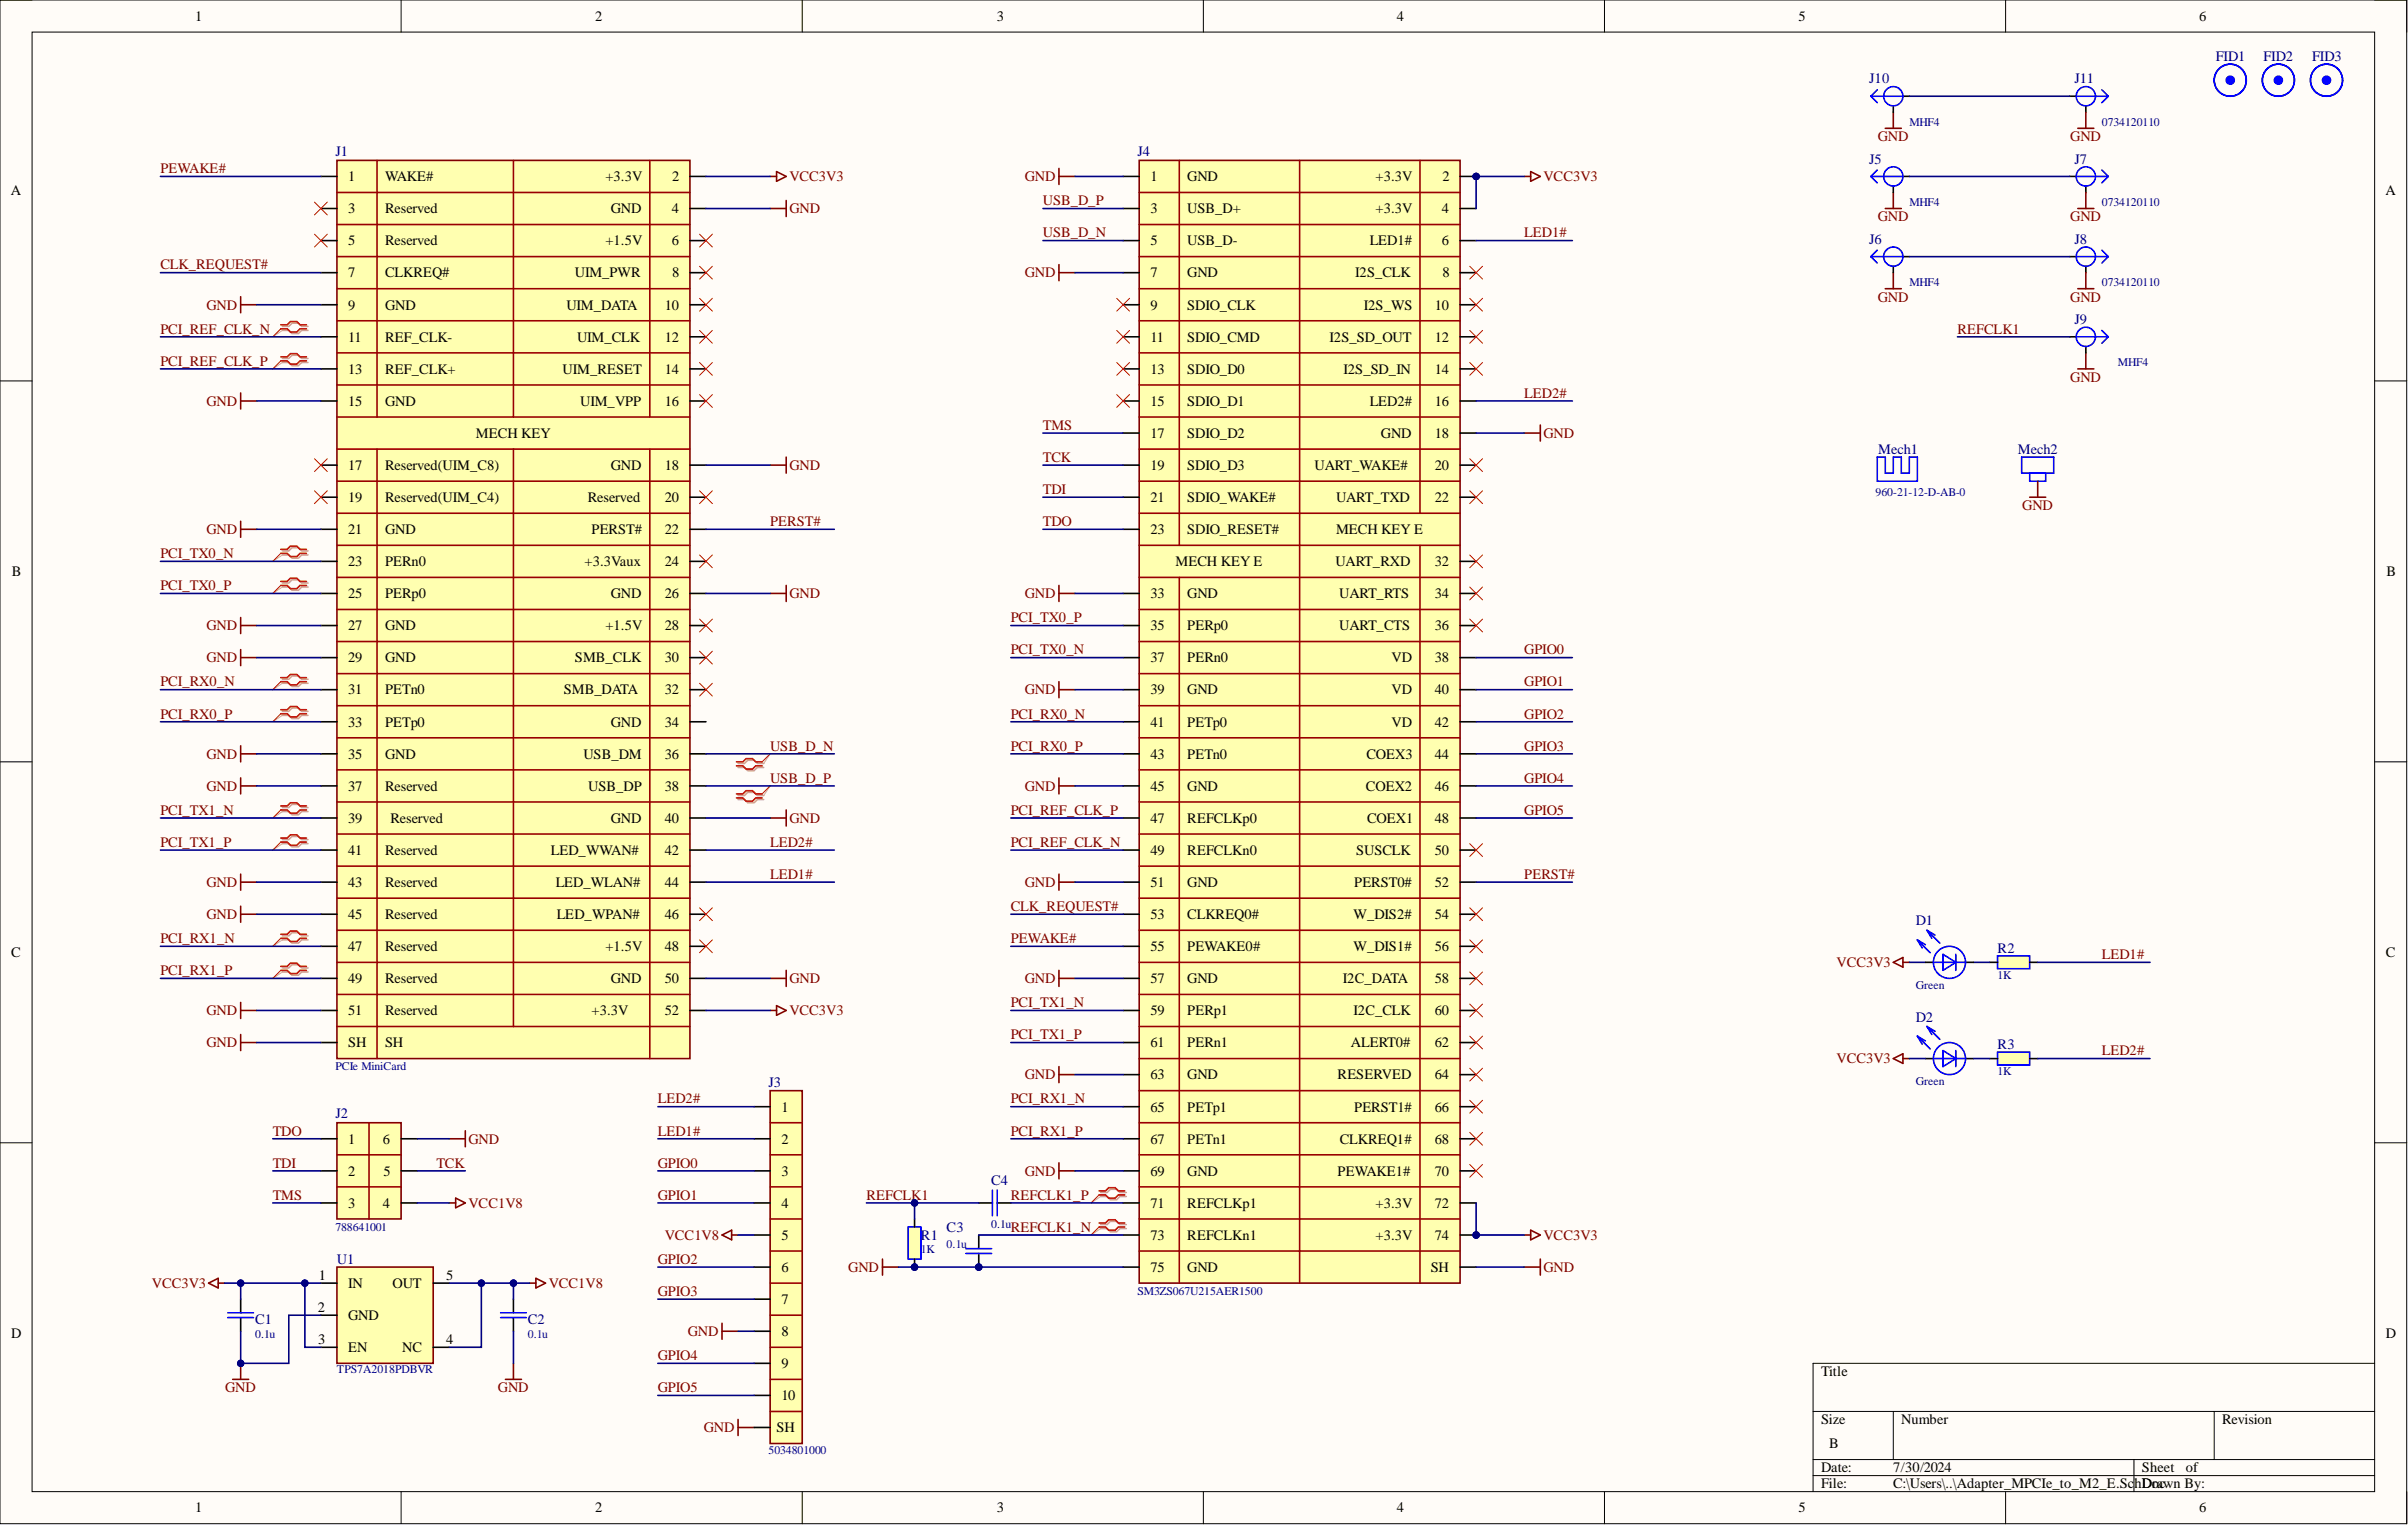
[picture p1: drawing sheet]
<svg xmlns="http://www.w3.org/2000/svg" width="381mm" height="241mm" viewBox="0 0 381 241" stroke-linecap="round" stroke-linejoin="round" font-family="sans-serif">
<defs><g id="words">
<g font-size="2.3">
<text x="30.9" y="3.3">1</text>
<text x="94.2" y="3.3">2</text>
<text x="157.7" y="3.3">3</text>
<text x="221" y="3.3">4</text>
<text x="284.6" y="3.3">5</text>
<text x="348" y="3.3">6</text>
<text x="55.1" y="28.7">1</text>
<text x="60.9" y="28.7">WAKE#</text>
<text x="95.8" y="28.7">+3.3V</text>
<text x="106.4" y="28.7">2</text>
<text x="182" y="28.7">1</text>
<text x="187.9" y="28.7">GND</text>
<text x="217.6" y="28.7">+3.3V</text>
<text x="228.2" y="28.7">2</text>
<text x="1.7" y="30.9">A</text>
<text x="55.1" y="33.8">3</text>
<text x="60.9" y="33.8">Reserved</text>
<text x="96.6" y="33.8">GND</text>
<text x="106.3" y="33.8">4</text>
<text x="182" y="33.8">3</text>
<text x="187.9" y="33.8">USB_D+</text>
<text x="217.6" y="33.8">+3.3V</text>
<text x="228.1" y="33.8">4</text>
<text x="377.4" y="30.9">A</text>
<text x="55.1" y="38.8">5</text>
<text x="60.9" y="38.8">Reserved</text>
<text x="95.8" y="38.8">+1.5V</text>
<text x="106.3" y="38.8">6</text>
<text x="182" y="38.8">5</text>
<text x="187.9" y="38.8">USB_D-</text>
<text x="216.7" y="38.8">LED1#</text>
<text x="228.1" y="38.8">6</text>
<text x="55.1" y="43.9">7</text>
<text x="60.9" y="43.9">CLKREQ#</text>
<text x="91" y="43.9">UIM_PWR</text>
<text x="106.4" y="43.9">8</text>
<text x="182" y="43.9">7</text>
<text x="187.9" y="43.9">GND</text>
<text x="214.4" y="43.9">I2S_CLK</text>
<text x="228.2" y="43.9">8</text>
<text x="55.1" y="49">9</text>
<text x="60.9" y="49">GND</text>
<text x="89.6" y="49">UIM_DATA</text>
<text x="105.2" y="49">10</text>
<text x="182" y="49">9</text>
<text x="187.9" y="49">SDIO_CLK</text>
<text x="215.8" y="49">I2S_WS</text>
<text x="227" y="49">10</text>
<text x="55.1" y="54.1">11</text>
<text x="55.1" y="59.1">13</text>
<text x="60.9" y="54.1">REF_CLK-</text>
<text x="60.9" y="59.1">REF_CLK+</text>
<text x="89" y="59.1">UIM_RESET</text>
<text x="91.3" y="54.1">UIM_CLK</text>
<text x="105.2" y="54.1">12</text>
<text x="105.2" y="59.1">14</text>
<text x="182" y="54.1">11</text>
<text x="182" y="59.1">13</text>
<text x="187.9" y="54.1">SDIO_CMD</text>
<text x="187.9" y="59.1">SDIO_D0</text>
<text x="210.4" y="54.1">I2S_SD_OUT</text>
<text x="212.6" y="59.1">I2S_SD_IN</text>
<text x="227" y="54.1">12</text>
<text x="227" y="59.1">14</text>
<text x="55.1" y="64.2">15</text>
<text x="60.9" y="64.2">GND</text>
<text x="91.8" y="64.2">UIM_VPP</text>
<text x="105.2" y="64.2">16</text>
<text x="182" y="64.2">15</text>
<text x="187.9" y="64.2">SDIO_D1</text>
<text x="216.7" y="64.2">LED2#</text>
<text x="227" y="64.2">16</text>
<text x="75.3" y="69.3">MECH KEY</text>
<text x="182" y="69.3">17</text>
<text x="187.9" y="69.3">SDIO_D2</text>
<text x="218.5" y="69.3">GND</text>
<text x="227" y="69.3">18</text>
<text x="55.1" y="74.4">17</text>
<text x="60.9" y="74.4">Reserved(UIM_C8)</text>
<text x="96.6" y="74.4">GND</text>
<text x="105.2" y="74.4">18</text>
<text x="182" y="74.4">19</text>
<text x="187.9" y="74.4">SDIO_D3</text>
<text x="208" y="74.4">UART_WAKE#</text>
<text x="227" y="74.4">20</text>
<text x="55.1" y="79.4">19</text>
<text x="60.9" y="79.4">Reserved(UIM_C4)</text>
<text x="93" y="79.4">Reserved</text>
<text x="105.2" y="79.4">20</text>
<text x="182" y="79.4">21</text>
<text x="187.9" y="79.4">SDIO_WAKE#</text>
<text x="211.4" y="79.4">UART_TXD</text>
<text x="227" y="79.4">22</text>
<text x="55.1" y="84.5">21</text>
<text x="55.1" y="89.6">23</text>
<text x="60.9" y="84.5">GND</text>
<text x="60.9" y="89.6">PERn0</text>
<text x="92.5" y="89.6">+3.3Vaux</text>
<text x="93.6" y="84.5">PERST#</text>
<text x="105.2" y="84.5">22</text>
<text x="105.2" y="89.6">24</text>
<text x="182" y="84.5">23</text>
<text x="186" y="89.6">MECH KEY E</text>
<text x="187.9" y="84.5">SDIO_RESET#</text>
<text x="211.3" y="89.6">UART_RXD</text>
<text x="211.4" y="84.5">MECH KEY E</text>
<text x="227" y="89.6">32</text>
<text x="1.9" y="91.2">B</text>
<text x="55.1" y="94.7">25</text>
<text x="60.9" y="94.7">PERp0</text>
<text x="96.6" y="94.7">GND</text>
<text x="105.2" y="94.7">26</text>
<text x="182" y="94.7">33</text>
<text x="187.9" y="94.7">GND</text>
<text x="211.9" y="94.7">UART_RTS</text>
<text x="227" y="94.7">34</text>
<text x="377.6" y="91.2">B</text>
<text x="55.1" y="99.7">27</text>
<text x="60.9" y="99.7">GND</text>
<text x="95.8" y="99.7">+1.5V</text>
<text x="105.2" y="99.7">28</text>
<text x="182" y="99.7">35</text>
<text x="187.9" y="99.7">PERp0</text>
<text x="211.9" y="99.7">UART_CTS</text>
<text x="227" y="99.7">36</text>
<text x="55.1" y="104.8">29</text>
<text x="60.9" y="104.8">GND</text>
<text x="91" y="104.8">SMB_CLK</text>
<text x="105.2" y="104.8">30</text>
<text x="182" y="104.8">37</text>
<text x="187.9" y="104.8">PERn0</text>
<text x="220.2" y="104.8">VD</text>
<text x="227" y="104.8">38</text>
<text x="55.1" y="109.9">31</text>
<text x="60.9" y="109.9">PETn0</text>
<text x="89.2" y="109.9">SMB_DATA</text>
<text x="105.2" y="109.9">32</text>
<text x="182" y="109.9">39</text>
<text x="187.9" y="109.9">GND</text>
<text x="220.2" y="109.9">VD</text>
<text x="227" y="109.9">40</text>
<text x="55.1" y="115">33</text>
<text x="60.9" y="115">PETp0</text>
<text x="96.6" y="115">GND</text>
<text x="105.2" y="115">34</text>
<text x="182" y="115">41</text>
<text x="187.9" y="115">PETp0</text>
<text x="220.2" y="115">VD</text>
<text x="227" y="115">42</text>
<text x="55.1" y="120">35</text>
<text x="55.1" y="125.1">37</text>
<text x="60.9" y="120">GND</text>
<text x="60.9" y="125.1">Reserved</text>
<text x="92.3" y="120">USB_DM</text>
<text x="93.1" y="125.1">USB_DP</text>
<text x="105.2" y="120">36</text>
<text x="105.2" y="125.1">38</text>
<text x="182" y="120">43</text>
<text x="182" y="125.1">45</text>
<text x="187.9" y="120">PETn0</text>
<text x="187.9" y="125.1">GND</text>
<text x="216.1" y="125.1">COEX2</text>
<text x="216.2" y="120">COEX3</text>
<text x="227" y="120">44</text>
<text x="227" y="125.1">46</text>
<text x="55.1" y="130.2">39</text>
<text x="61.8" y="130.2">Reserved</text>
<text x="96.6" y="130.2">GND</text>
<text x="105.2" y="130.2">40</text>
<text x="182" y="130.2">47</text>
<text x="187.9" y="130.2">REFCLKp0</text>
<text x="216.3" y="130.2">COEX1</text>
<text x="227" y="130.2">48</text>
<text x="55.1" y="135.3">41</text>
<text x="60.9" y="135.3">Reserved</text>
<text x="87.2" y="135.3">LED_WWAN#</text>
<text x="105.2" y="135.3">42</text>
<text x="182" y="135.3">49</text>
<text x="187.9" y="135.3">REFCLKn0</text>
<text x="214.6" y="135.3">SUSCLK</text>
<text x="227" y="135.3">50</text>
<text x="55.1" y="140.3">43</text>
<text x="60.9" y="140.3">Reserved</text>
<text x="87.9" y="140.3">LED_WLAN#</text>
<text x="105.2" y="140.3">44</text>
<text x="182" y="140.3">51</text>
<text x="187.9" y="140.3">GND</text>
<text x="214.3" y="140.3">PERST0#</text>
<text x="227" y="140.3">52</text>
<text x="55.1" y="145.4">45</text>
<text x="60.9" y="145.4">Reserved</text>
<text x="88.1" y="145.4">LED_WPAN#</text>
<text x="105.2" y="145.4">46</text>
<text x="182" y="145.4">53</text>
<text x="187.9" y="145.4">CLKREQ0#</text>
<text x="214.2" y="145.4">W_DIS2#</text>
<text x="227" y="145.4">54</text>
<text x="1.8" y="151.4">C</text>
<text x="55.1" y="150.5">47</text>
<text x="55.1" y="155.6">49</text>
<text x="60.9" y="150.5">Reserved</text>
<text x="60.9" y="155.6">Reserved</text>
<text x="95.8" y="150.5">+1.5V</text>
<text x="96.6" y="155.6">GND</text>
<text x="105.2" y="150.5">48</text>
<text x="105.2" y="155.6">50</text>
<text x="182" y="150.5">55</text>
<text x="182" y="155.6">57</text>
<text x="187.9" y="150.5">PEWAKE0#</text>
<text x="187.9" y="155.6">GND</text>
<text x="212.5" y="155.6">I2C_DATA</text>
<text x="214.2" y="150.5">W_DIS1#</text>
<text x="227" y="150.5">56</text>
<text x="227" y="155.6">58</text>
<text x="377.5" y="151.4">C</text>
<text x="55.1" y="160.6">51</text>
<text x="60.9" y="160.6">Reserved</text>
<text x="93.6" y="160.6">+3.3V</text>
<text x="105.2" y="160.6">52</text>
<text x="182" y="160.6">59</text>
<text x="187.9" y="160.6">PERp1</text>
<text x="214.2" y="160.6">I2C_CLK</text>
<text x="227" y="160.6">60</text>
<text x="55.1" y="165.7">SH</text>
<text x="60.9" y="165.7">SH</text>
<text x="182" y="165.7">61</text>
<text x="187.9" y="165.7">PERn1</text>
<text x="213.8" y="165.7">ALERT0#</text>
<text x="227" y="165.7">62</text>
<text x="182" y="170.8">63</text>
<text x="187.9" y="170.8">GND</text>
<text x="211.6" y="170.8">RESERVED</text>
<text x="227" y="170.8">64</text>
<text x="123.6" y="175.9">1</text>
<text x="182" y="175.9">65</text>
<text x="187.9" y="175.9">PETp1</text>
<text x="214.3" y="175.9">PERST1#</text>
<text x="227" y="175.9">66</text>
<text x="55.1" y="180.9">1</text>
<text x="60.6" y="180.9">6</text>
<text x="123.6" y="180.9">2</text>
<text x="182" y="180.9">67</text>
<text x="187.9" y="180.9">PETn1</text>
<text x="212" y="180.9">CLKREQ1#</text>
<text x="227" y="180.9">68</text>
<text x="55.1" y="186">2</text>
<text x="55.1" y="191.1">3</text>
<text x="60.6" y="191.1">4</text>
<text x="60.7" y="186">5</text>
<text x="123.6" y="186">3</text>
<text x="123.6" y="191.1">4</text>
<text x="182" y="191.1">71</text>
<text x="182" y="186">69</text>
<text x="187.9" y="186">GND</text>
<text x="187.9" y="191.1">REFCLKp1</text>
<text x="211.6" y="186">PEWAKE1#</text>
<text x="217.6" y="191.1">+3.3V</text>
<text x="227" y="186">70</text>
<text x="227" y="191.1">72</text>
<text x="123.6" y="196.2">5</text>
<text x="182" y="196.2">73</text>
<text x="187.9" y="196.2">REFCLKn1</text>
<text x="217.6" y="196.2">+3.3V</text>
<text x="227" y="196.2">74</text>
<text x="50.4" y="202.5">1</text>
<text x="55.1" y="203.8">IN</text>
<text x="62.1" y="203.8">OUT</text>
<text x="70.6" y="202.5">5</text>
<text x="123.6" y="201.3">6</text>
<text x="182" y="201.3">75</text>
<text x="187.9" y="201.3">GND</text>
<text x="226.4" y="201.3">SH</text>
<text x="50.3" y="207.6">2</text>
<text x="55.1" y="208.9">GND</text>
<text x="123.6" y="206.3">7</text>
<text x="1.8" y="211.7">D</text>
<text x="50.4" y="212.7">3</text>
<text x="55.1" y="213.9">EN</text>
<text x="63.6" y="213.9">NC</text>
<text x="70.6" y="212.7">4</text>
<text x="123.6" y="211.4">8</text>
<text x="377.5" y="211.7">D</text>
<text x="123.6" y="216.5">9</text>
<text x="123.6" y="221.6">10</text>
<text x="288.1" y="217.7">Title</text>
<text x="122.9" y="226.6">SH</text>
<text x="288.1" y="225.4">Size</text>
<text x="300.8" y="225.4">Number</text>
<text x="351.6" y="225.4">Revision</text>
<text x="288.1" y="233">Date:</text>
<text x="289.4" y="229.2">B</text>
<text x="299.6" y="233">7/30/2024</text>
<text x="338.9" y="233">Sheet</text>
<text x="345.9" y="233">of</text>
<text x="30.9" y="239.3">1</text>
<text x="94.2" y="239.3">2</text>
<text x="157.7" y="239.3">3</text>
<text x="221" y="239.3">4</text>
<text x="284.6" y="239.3">5</text>
<text x="288.1" y="235.5">File:</text>
<text x="299.6" y="235.5">C:\Users\..\Adapter_MPCIe_to_M2_E.SchDoc</text>
<text x="340.5" y="235.5">rawn By:</text>
<text x="348" y="239.3">6</text>
</g>
<g font-size="2.3" fill="#000080">
<text x="350.6" y="9.6">FID1</text>
<text x="358.1" y="9.6">FID2</text>
<text x="365.8" y="9.6">FID3</text>
<text x="295.8" y="13.2">J10</text>
<text x="328.2" y="13.2">J11</text>
<text x="53.1" y="24.6">J1</text>
<text x="180" y="24.6">J4</text>
<text x="295.8" y="25.9">J5</text>
<text x="328.2" y="25.9">J7</text>
<text x="295.8" y="38.6">J6</text>
<text x="328.2" y="38.6">J8</text>
<text x="328.2" y="51.3">J9</text>
<text x="297.2" y="71.8">Mech1</text>
<text x="319.3" y="71.8">Mech2</text>
<text x="303.1" y="146.4">D1</text>
<text x="316.1" y="150.7">R2</text>
<text x="303.1" y="161.7">D2</text>
<text x="316.1" y="166">R3</text>
<text x="121.6" y="172.1">J3</text>
<text x="53.1" y="176.9">J2</text>
<text x="156.8" y="187.5">C4</text>
<text x="145.7" y="196.2">R1</text>
<text x="149.8" y="194.9">C3</text>
<text x="53.3" y="200">U1</text>
<text x="40.4" y="209.5">C1</text>
<text x="83.5" y="209.5">C2</text>
</g>
<g font-size="2.3" fill="#800000">
<text x="297.1" y="22.3">GND</text>
<text x="327.6" y="22.3">GND</text>
<text x="25.4" y="27.4">PEWAKE#</text>
<text x="124.9" y="28.7">VCC3V3</text>
<text x="162.1" y="28.7">GND</text>
<text x="244.2" y="28.7">VCC3V3</text>
<text x="124.9" y="33.8">GND</text>
<text x="165" y="32.5">USB_D_P</text>
<text x="297.1" y="35">GND</text>
<text x="327.6" y="35">GND</text>
<text x="165" y="37.6">USB_D_N</text>
<text x="241.2" y="37.6">LED1#</text>
<text x="25.4" y="42.6">CLK_REQUEST#</text>
<text x="162.1" y="43.9">GND</text>
<text x="297.1" y="47.7">GND</text>
<text x="327.6" y="47.7">GND</text>
<text x="25.4" y="52.8">PCI_REF_CLK_N</text>
<text x="32.7" y="49">GND</text>
<text x="309.7" y="52.8">REFCLK1</text>
<text x="25.4" y="57.9">PCI_REF_CLK_P</text>
<text x="32.7" y="64.2">GND</text>
<text x="241.2" y="62.9">LED2#</text>
<text x="327.6" y="60.4">GND</text>
<text x="165" y="68">TMS</text>
<text x="244.2" y="69.3">GND</text>
<text x="124.9" y="74.4">GND</text>
<text x="165" y="73.1">TCK</text>
<text x="121.9" y="83.2">PERST#</text>
<text x="165" y="83.2">TDO</text>
<text x="165" y="78.2">TDI</text>
<text x="320" y="80.7">GND</text>
<text x="25.4" y="88.3">PCI_TX0_N</text>
<text x="32.7" y="84.5">GND</text>
<text x="25.4" y="93.4">PCI_TX0_P</text>
<text x="124.9" y="94.7">GND</text>
<text x="162.1" y="94.7">GND</text>
<text x="32.7" y="99.7">GND</text>
<text x="159.9" y="98.5">PCI_TX0_P</text>
<text x="32.7" y="104.8">GND</text>
<text x="159.9" y="103.5">PCI_TX0_N</text>
<text x="241.2" y="103.5">GPIO0</text>
<text x="25.4" y="113.7">PCI_RX0_P</text>
<text x="25.4" y="108.6">PCI_RX0_N</text>
<text x="159.9" y="113.7">PCI_RX0_N</text>
<text x="162.1" y="109.9">GND</text>
<text x="241.2" y="108.6">GPIO1</text>
<text x="241.2" y="113.7">GPIO2</text>
<text x="121.9" y="118.8">USB_D_N</text>
<text x="159.9" y="118.8">PCI_RX0_P</text>
<text x="241.2" y="118.8">GPIO3</text>
<text x="32.7" y="125.1">GND</text>
<text x="32.7" y="120">GND</text>
<text x="121.9" y="123.8">USB_D_P</text>
<text x="162.1" y="125.1">GND</text>
<text x="241.2" y="123.8">GPIO4</text>
<text x="25.4" y="128.9">PCI_TX1_N</text>
<text x="124.9" y="130.2">GND</text>
<text x="159.9" y="128.9">PCI_REF_CLK_P</text>
<text x="241.2" y="128.9">GPIO5</text>
<text x="25.4" y="134">PCI_TX1_P</text>
<text x="121.9" y="134">LED2#</text>
<text x="159.9" y="134">PCI_REF_CLK_N</text>
<text x="32.7" y="140.3">GND</text>
<text x="121.9" y="139.1">LED1#</text>
<text x="162.1" y="140.3">GND</text>
<text x="241.2" y="139.1">PERST#</text>
<text x="25.4" y="149.2">PCI_RX1_N</text>
<text x="32.7" y="145.4">GND</text>
<text x="159.9" y="144.2">CLK_REQUEST#</text>
<text x="159.9" y="149.2">PEWAKE#</text>
<text x="25.4" y="154.3">PCI_RX1_P</text>
<text x="124.9" y="155.6">GND</text>
<text x="162.1" y="155.6">GND</text>
<text x="290.6" y="153">VCC3V3</text>
<text x="332.6" y="151.8">LED1#</text>
<text x="32.7" y="160.6">GND</text>
<text x="124.9" y="160.6">VCC3V3</text>
<text x="159.9" y="159.4">PCI_TX1_N</text>
<text x="32.7" y="165.7">GND</text>
<text x="159.9" y="164.5">PCI_TX1_P</text>
<text x="332.6" y="167">LED2#</text>
<text x="162.1" y="170.8">GND</text>
<text x="290.6" y="168.3">VCC3V3</text>
<text x="43.2" y="179.7">TDO</text>
<text x="104.1" y="179.7">LED1#</text>
<text x="104.1" y="174.6">LED2#</text>
<text x="159.9" y="174.6">PCI_RX1_N</text>
<text x="159.9" y="179.7">PCI_RX1_P</text>
<text x="43.2" y="184.8">TDI</text>
<text x="69.1" y="184.8">TCK</text>
<text x="74.1" y="180.9">GND</text>
<text x="104.1" y="184.8">GPIO0</text>
<text x="43.2" y="189.8">TMS</text>
<text x="74.1" y="191.1">VCC1V8</text>
<text x="104.1" y="189.8">GPIO1</text>
<text x="137.1" y="189.8">REFCLK1</text>
<text x="159.9" y="189.8">REFCLK1_P</text>
<text x="162.1" y="186">GND</text>
<text x="105.2" y="196.2">VCC1V8</text>
<text x="159.9" y="194.9">REFCLK1_N</text>
<text x="244.2" y="196.2">VCC3V3</text>
<text x="24" y="203.8">VCC3V3</text>
<text x="86.8" y="203.8">VCC1V8</text>
<text x="104.1" y="200">GPIO2</text>
<text x="134.2" y="201.3">GND</text>
<text x="244.2" y="201.3">GND</text>
<text x="104.1" y="205.1">GPIO3</text>
<text x="104.1" y="215.2">GPIO4</text>
<text x="108.8" y="211.4">GND</text>
<text x="35.6" y="220.3">GND</text>
<text x="78.8" y="220.3">GND</text>
<text x="104.1" y="220.3">GPIO5</text>
<text x="111.4" y="226.6">GND</text>
</g>
<g font-size="1.9" fill="#000080">
<text x="302.1" y="19.9">MHF4</text>
<text x="332.6" y="19.9">0734120110</text>
<text x="302.1" y="32.6">MHF4</text>
<text x="332.6" y="32.6">0734120110</text>
<text x="302.1" y="45.3">MHF4</text>
<text x="332.6" y="45.3">0734120110</text>
<text x="335.1" y="57.9">MHF4</text>
<text x="296.8" y="78.5">960-21-12-D-AB-0</text>
<text x="316.1" y="154.9">1K</text>
<text x="303.1" y="156.4">Green</text>
<text x="53.1" y="169.4">PCIe MiniCard</text>
<text x="303.1" y="171.6">Green</text>
<text x="316.1" y="170.1">1K</text>
<text x="53.1" y="194.7">788641001</text>
<text x="149.8" y="197.5">0.1u</text>
<text x="156.8" y="194.2">0.1u</text>
<text x="145.7" y="198.3">1K</text>
<text x="180" y="204.9">SM3ZS067U215AER1500</text>
<text x="40.4" y="211.7">0.1u</text>
<text x="83.5" y="211.7">0.1u</text>
<text x="53.3" y="217.3">TPS7A2018PDBVR</text>
<text x="121.6" y="230">5034801000</text>
</g>
</g></defs>
<path d="M0 0h380.8v241.1h-380.8z" fill-rule="evenodd" fill="#fffcf8"/>
<path d="M0 0h380.8v241.1h-380.8z" fill="none" stroke="#000" stroke-width=".16"/>
<path d="M5.1 5.1h370.6v230.9h-370.6z" fill-rule="evenodd" fill="#fffcf8"/>
<g fill="none" stroke="#000" stroke-width=".16">
<path d="M0 0h5.1M5.1 5.1h370.6v230.9h-370.6zM63.5 0v5.1M126.9 0v5.1M190.4 0v5.1M253.9 0v5.1M317.3 0v5.1M375.7 0h5.1v5.1M0 60.3h5.1M375.7 60.3h5.1M0 120.5h5.1M375.7 120.5h5.1"/>
<path d="M0 180.8h5.1M375.7 180.8h5.1M375.7 215.7h-88.8v20.3M63.5 236v5.1M126.9 236v5.1M190.4 236v5.1M253.9 236v5.1M286.9 223.3h88.8M286.9 230.9h88.8M286.9 233.5h88.8M299.6 223.3v7.6M317.3 236v5.1"/>
<path d="M337.6 230.9v5.1M350.3 223.3v7.6M380.8 236v5.1"/>
</g>
<circle cx="233.6" cy="27.9" r=".51" fill="#000080"/>
<circle cx="233.6" cy="27.9" r=".51" fill="none" stroke="#000080" stroke-width=".16"/>
<circle cx="233.6" cy="195.4" r=".51" fill="#000080"/>
<circle cx="233.6" cy="195.4" r=".51" fill="none" stroke="#000080" stroke-width=".16"/>
<path d="M180.2 25.4h50.8v177.6h-50.8z" fill-rule="evenodd" fill="#ffffb0"/>
<path d="M180.2 25.4h50.8v177.6h-50.8z" fill="none" stroke="#800000" stroke-width=".25"/>
<g fill="none" stroke="#000" stroke-width=".25">
<path d="M177.7 27.9h2.5M231 27.9h2.6M231 38.1h2.6M177.7 48.2h2.5M177.7 63.4h2.5M177.7 93.9h2.5M177.7 114.2h2.5M177.7 119.3h2.5M177.7 109.1h2.5M177.7 129.4h2.5M177.7 134.5h2.5M177.7 124.4h2.5"/>
<path d="M231 139.6h2.6M177.7 144.7h2.5M177.7 149.7h2.5M177.7 165h2.5"/>
</g>
<circle cx="233.6" cy="27.9" r=".51" fill="#000080"/>
<circle cx="233.6" cy="27.9" r=".51" fill="none" stroke="#000080" stroke-width=".16"/>
<g fill="none" stroke="#000" stroke-width=".25">
<path d="M177.7 33h2.5M177.7 38.1h2.5M231 33h2.6M177.7 43.1h2.5M177.7 53.3h2.5M177.7 58.4h2.5M231 48.2h2.6M231 43.1h2.6M231 53.3h2.6M231 58.4h2.6M177.7 68.5h2.5M177.7 73.6h2.5"/>
<path d="M177.7 78.7h2.5M231 68.5h2.6M231 63.4h2.6M231 78.7h2.6M177.7 99h2.5M177.7 83.7h2.5M177.7 104.1h2.5M231 104.1h2.6M177.7 139.6h2.5M231 134.5h2.6M177.7 154.8h2.5M177.7 159.9h2.5"/>
<path d="M231 149.7h2.6M231 154.8h2.6M231 144.7h2.6M177.7 170h2.5M177.7 175.1h2.5M177.7 180.2h2.5M177.7 190.3h2.5M177.7 185.3h2.5M177.7 195.4h2.5M231 180.2h2.6M231 185.3h2.6M231 195.4h2.6"/>
<path d="M177.7 200.5h2.5"/>
</g>
<circle cx="233.6" cy="195.4" r=".51" fill="#000080"/>
<circle cx="233.6" cy="195.4" r=".51" fill="none" stroke="#000080" stroke-width=".16"/>
<g fill="none" stroke="#000" stroke-width=".25">
<path d="M231 73.6h2.6M231 88.8h2.6M231 93.9h2.6M231 99h2.6M231 109.1h2.6M231 114.2h2.6M231 119.3h2.6M231 129.4h2.6M231 124.4h2.6M231 159.9h2.6M231 165h2.6M231 170h2.6"/>
<path d="M231 175.1h2.6M231 190.3h2.6M231 200.5h2.6"/>
</g>
<g fill="none" stroke="#980000" stroke-width=".25">
<path d="M180.2 30.5h50.8M180.2 35.5h50.8M186.6 25.4v60.9M205.6 25.4v177.6M224.7 25.4v55.8M180.2 40.6h50.8M180.2 45.7h50.8M180.2 50.8h50.8M180.2 55.8h50.8M180.2 60.9h50.8M180.2 66h50.8M180.2 71.1h50.8"/>
<path d="M180.2 76.1h50.8M180.2 81.2h50.8M180.2 86.3h50.8M180.2 91.4h50.8M180.2 96.4h50.8M186.6 91.4v111.6M224.7 86.3v116.7M180.2 101.5h50.8M180.2 106.6h50.8M180.2 111.7h50.8M180.2 116.7h50.8M180.2 121.8h50.8"/>
<path d="M180.2 126.9h50.8M180.2 132h50.8M180.2 137h50.8M180.2 142.1h50.8M180.2 147.2h50.8M180.2 152.3h50.8M180.2 157.3h50.8M180.2 162.4h50.8M180.2 167.5h50.8M180.2 172.6h50.8M180.2 177.7h50.8M180.2 182.7h50.8"/>
<path d="M180.2 187.8h50.8M180.2 192.9h50.8M180.2 198h50.8"/>
</g>
<path d="M53.3 25.4h55.9v142.1h-55.9z" fill-rule="evenodd" fill="#ffffb0"/>
<g fill="none" stroke="#800000" stroke-width=".25">
<path d="M53.3 25.4h55.9v142.1h-55.9zM121.9 27.9h1M121.9 33h2.5M122.9 27.2l1.5 .7-1.5 .8zM124.4 31.7v2.6M167.6 27.9h2.5M167.6 26.6v2.6M241.2 27.9h1M242.2 27.2l1.5 .7-1.5 .8zM298.3 33h2.5M299.6 30.5v2.5M328.8 33h2.5"/>
<path d="M330 30.5v2.5M38.1 47v2.5M38.1 48.2h2.5M167.6 41.9v2.5M167.6 43.1h2.5M298.3 45.7h2.5M299.6 43.1v2.6M328.8 45.7h2.5M328.8 58.4h2.5M330 43.1v2.6M330 55.8v2.6M38.1 62.2v2.5"/>
<path d="M38.1 63.4h2.5M121.9 73.6h2.5M124.4 72.3v2.6M241.2 68.5h2.5M243.7 67.3v2.5M321.1 78.7h2.6M322.4 76.1v2.6M38.1 82.5v2.5M38.1 97.7v2.5M38.1 99h2.5M38.1 83.7h2.5M121.9 93.9h2.5"/>
<path d="M124.4 92.6v2.6M167.6 93.9h2.5M167.6 92.6v2.6M38.1 102.8v2.5M38.1 118v2.5M38.1 119.3h2.5M38.1 104.1h2.5M167.6 107.9v2.5M167.6 109.1h2.5M38.1 123.1v2.5M38.1 138.3v2.6M38.1 139.6h2.5"/>
<path d="M38.1 124.4h2.5M121.9 129.4h2.5M124.4 128.2v2.5M167.6 139.6h2.5M167.6 124.4h2.5M167.6 123.1v2.5M167.6 138.3v2.6M38.1 159.9h2.5M38.1 143.4v2.5M38.1 158.6v2.6M38.1 144.7h2.5M121.9 159.9h1"/>
<path d="M121.9 154.8h2.5M122.9 159.1l1.5 .8-1.5 .7zM124.4 153.5v2.6M167.6 154.8h2.5M167.6 153.5v2.6M38.1 163.7v2.5M38.1 165h2.5M167.6 168.8v2.5M167.6 170h2.5M139.6 199.2v2.6M167.6 184v2.5M167.6 185.3h2.5"/>
<path d="M241.2 195.4h1M242.2 194.7l1.5 .7-1.5 .8zM243.7 199.2v2.6M139.6 200.5h2.6M241.2 200.5h2.5"/>
</g>
<g fill="none" stroke="#980000" stroke-width=".25">
<path d="M53.3 30.5h55.9M53.3 35.5h55.9M59.7 25.4v40.6M81.2 25.4v40.6M102.8 25.4v40.6M53.3 40.6h55.9M53.3 45.7h55.9M53.3 50.8h55.9M53.3 55.8h55.9M53.3 66h55.9M53.3 60.9h55.9M53.3 71.1h55.9"/>
<path d="M53.3 76.1h55.9M59.7 71.1v96.4M81.2 71.1v91.3M102.8 71.1v96.4M53.3 81.2h55.9M53.3 86.3h55.9M53.3 91.4h55.9M53.3 96.4h55.9M53.3 106.6h55.9M53.3 101.5h55.9M53.3 111.7h55.9M53.3 116.7h55.9"/>
<path d="M53.3 121.8h55.9M53.3 126.9h55.9M53.3 132h55.9M53.3 137h55.9M53.3 147.2h55.9M53.3 142.1h55.9M53.3 152.3h55.9M53.3 157.3h55.9M53.3 162.4h55.9"/>
</g>
<g fill="none" stroke="#000" stroke-width=".25">
<path d="M50.8 27.9h2.5M50.8 33h2.5M50.8 38.1h2.5M109.2 27.9h2.5M109.2 33h2.5M109.2 38.1h2.5M327.5 27.9h1M330 29.4v1.1M50.8 43.1h2.5M50.8 48.2h2.5M50.8 53.3h2.5M50.8 58.4h2.5"/>
<path d="M109.2 43.1h2.5M109.2 48.2h2.5M109.2 53.3h2.5M109.2 58.4h2.5M327.5 40.6h1M330 42.1v1M50.8 63.4h2.5M50.8 73.6h2.5M50.8 78.7h2.5M109.2 63.4h2.5M109.2 73.6h2.5M109.2 78.7h2.5"/>
<path d="M50.8 83.7h2.5M50.8 88.8h2.5M50.8 93.9h2.5M50.8 99h2.5M109.2 83.7h2.5M109.2 88.8h2.5M109.2 93.9h2.5M109.2 99h2.5M50.8 104.1h2.5M50.8 109.1h2.5M50.8 114.2h2.5M50.8 119.3h2.5"/>
<path d="M109.2 104.1h2.5M109.2 109.1h2.5M109.2 114.2h2.5M109.2 119.3h2.5M50.8 124.4h2.5M50.8 129.4h2.5M50.8 134.5h2.5M50.8 139.6h2.5M109.2 124.4h2.5M109.2 129.4h2.5M109.2 134.5h2.5M109.2 139.6h2.5"/>
<path d="M50.8 144.7h2.5M50.8 149.7h2.5M50.8 154.8h2.5M50.8 159.9h2.5M109.2 144.7h2.5M109.2 149.7h2.5M109.2 154.8h2.5M109.2 159.9h2.5M50.8 165h2.5M154.9 190.3h2.1M157.8 190.3h2.1"/>
</g>
<g fill="none" stroke="#f00" stroke-width=".16">
<path d="M49.8 32l2 2M49.8 37.1l2 2M51.8 32l-2 2M51.8 37.1l-2 2M110.7 37.1l2 2M112.7 37.1l-2 2M44.4 52l-1.2 1.3M44.4 57.1l-1.2 1.3M110.7 42.1l2 2.1M110.7 47.2l2 2M110.7 52.3l2 2M110.7 57.4l2 2"/>
<path d="M112.7 42.1l-2 2.1M112.7 47.2l-2 2M112.7 52.3l-2 2M112.7 57.4l-2 2M176.7 57.4l2 2M176.7 52.3l2 2M176.7 47.2l2 2M178.7 57.4l-2 2M178.7 52.3l-2 2M178.7 47.2l-2 2M232.5 57.4l2.1 2M232.5 52.3l2.1 2"/>
<path d="M232.5 47.2l2.1 2M232.5 42.1l2.1 2.1M234.6 57.4l-2.1 2M234.6 52.3l-2.1 2M234.6 47.2l-2.1 2M234.6 42.1l-2.1 2.1M49.8 77.7l2 2M49.8 72.6l2 2M51.8 77.7l-2 2M51.8 72.6l-2 2M110.7 62.4l2 2.1M110.7 77.7l2 2"/>
<path d="M112.7 62.4l-2 2.1M112.7 77.7l-2 2M176.7 62.4l2 2.1M178.7 62.4l-2 2.1M232.5 77.7l2.1 2M232.5 72.6l2.1 2M234.6 77.7l-2.1 2M234.6 72.6l-2.1 2M44.4 87.6l-1.2 1.2M44.4 92.6l-1.2 1.3M110.7 87.8l2 2M110.7 98l2 2"/>
<path d="M112.7 87.8l-2 2M112.7 98l-2 2M232.5 98l2.1 2M232.5 92.9l2.1 2M232.5 87.8l2.1 2M234.6 98l-2.1 2M234.6 92.9l-2.1 2M234.6 87.8l-2.1 2M44.4 107.9l-1.2 1.2M44.4 112.9l-1.2 1.3M110.7 103l2 2.1M110.7 108.1l2 2"/>
<path d="M112.7 103l-2 2.1M112.7 108.1l-2 2M121.9 119.3l-1.3 1.2M44.4 128.2l-1.2 1.2M44.4 133.2l-1.2 1.3M121.9 124.4l-1.3 1.2M232.5 133.5l2.1 2M234.6 133.5l-2.1 2M44.4 148.5l-1.2 1.2M44.4 153.5l-1.2 1.3M110.7 148.7l2 2M110.7 143.6l2 2.1"/>
<path d="M112.7 148.7l-2 2M112.7 143.6l-2 2.1M232.5 158.9l2.1 2M232.5 153.8l2.1 2M232.5 148.7l2.1 2M232.5 143.6l2.1 2.1M234.6 158.9l-2.1 2M234.6 153.8l-2.1 2M234.6 148.7l-2.1 2M234.6 143.6l-2.1 2.1M232.5 179.2l2.1 2M232.5 174.1l2.1 2"/>
<path d="M232.5 169l2.1 2.1M232.5 163.9l2.1 2.1M234.6 179.2l-2.1 2M234.6 174.1l-2.1 2M234.6 169l-2.1 2.1M234.6 163.9l-2.1 2.1M232.5 184.2l2.1 2.1M234.6 184.2l-2.1 2.1"/>
</g>
<g fill="none" stroke="#d0a19e" stroke-width=".25">
<path d="M44.7 51.6h1l.5-.5h1l.5 .5h1M44.7 52.3h1l.5 .5h1l.5-.5h1M44.7 56.7h1l.5-.5h1l.5 .5h1M44.7 57.4h1l.5 .5h1l.5-.5h1M44.7 87.2h1l.5-.5h1l.5 .5h1M44.7 87.8h1l.5 .5h1l.5-.5h1M44.7 92.3h1l.5-.6h1l.5 .6h1M44.7 92.9h1l.5 .5h1l.5-.5h1M44.7 107.5h1l.5-.5h1l.5 .5h1M44.7 108.1h1l.5 .5h1l.5-.5h1M44.7 112.6h1l.5-.6h1l.5 .6h1M44.7 113.2h1l.5 .5h1l.5-.5h1"/>
<path d="M44.7 127.8h1l.5-.5h1l.5 .5h1M44.7 128.4h1l.5 .5h1l.5-.5h1M44.7 132.9h1l.5-.6h1l.5 .6h1M44.7 133.5h1l.5 .5h1l.5-.5h1M116.8 121.4h1l.5 .5h1l.5-.5h1M116.8 120.8h1l.5-.5h1l.5 .5h1M116.8 126.5h1l.5 .5h1l.5-.5h1M116.8 125.9h1l.5-.5h1l.5 .5h1M44.7 148.1h1l.5-.5h1l.5 .5h1M44.7 148.7h1l.5 .5h1l.5-.5h1M44.7 153.2h1l.5-.5h1l.5 .5h1M44.7 153.8h1l.5 .5h1l.5-.5h1"/>
</g>
<path d="M44.7 52.3l-1.5 1M44.7 57.4l-1.5 1M44.7 87.8l-1.5 1M44.7 92.9l-1.5 1M44.7 108.1l-1.5 1M44.7 113.2l-1.5 1M121.9 119.3l-1.1 1.5M44.7 128.4l-1.5 1M44.7 133.5l-1.5 1M121.9 124.4l-1.1 1.5M44.7 148.7l-1.5 1M44.7 153.8l-1.5 1" fill="none" stroke="#d0a19e" stroke-width=".16"/>
<g fill="none" stroke="#f00" stroke-width=".25">
<path d="M44.4 51.4h1l.5-.5h1.1l.5 .5h1M44.4 52h1l.5 .5h1.1l.5-.5h1M44.4 56.5h1l.5-.5h1.1l.5 .5h1M44.4 57.1h1l.5 .5h1.1l.5-.5h1M44.4 86.9h1l.5-.5h1.1l.5 .5h1M44.4 87.6h1l.5 .5h1.1l.5-.5h1M44.4 92h1l.5-.5h1.1l.5 .5h1M44.4 92.6h1l.5 .5h1.1l.5-.5h1M44.4 107.2h1l.5-.5h1.1l.5 .5h1M44.4 107.9h1l.5 .5h1.1l.5-.5h1M44.4 112.3h1l.5-.5h1.1l.5 .5h1M44.4 112.9h1l.5 .5h1.1l.5-.5h1"/>
<path d="M44.4 127.5h1l.5-.5h1.1l.5 .5h1M44.4 128.2h1l.5 .5h1.1l.5-.5h1M44.4 132.6h1l.5-.5h1.1l.5 .5h1M44.4 133.2h1l.5 .5h1.1l.5-.5h1M116.5 121.2h1l.5 .5h1.1l.5-.5h1M116.5 120.5h1l.5-.5h1.1l.5 .5h1M116.5 126.3h1l.5 .5h1.1l.5-.5h1M116.5 125.6h1l.5-.5h1.1l.5 .5h1M44.4 147.8h1l.5-.5h1.1l.5 .5h1M44.4 148.5h1l.5 .5h1.1l.5-.5h1M44.4 152.9h1l.5-.5h1.1l.5 .5h1M44.4 153.5h1l.5 .5h1.1l.5-.5h1"/>
</g>
<g fill="none" stroke="#00f" stroke-width=".25">
<path d="M328.5 27.9h5.1M332.6 26.9l1 1M332.6 39.6l1 1M333.6 27.9l-1 1M328.5 40.6h5.1M333.6 40.6l-1 1M319.9 72.3h5v2.6h-5zM321.1 74.9v1.2h2.6v-1.2M157 188.3v4.1M157.8 188.3v4.1"/>
<circle cx="330" cy="27.9" r="1.52"/>
<circle cx="330" cy="40.6" r="1.52"/>
</g>
<path d="M53.3 177.7h10.2v15.2h-10.2z" fill-rule="evenodd" fill="#ffffb0"/>
<path d="M53.3 177.7h10.2v15.2h-10.2zM33 203l1.5-.7v1.5zM34.5 203h1M36.8 218.3h2.5M38.1 215.7v2.6M80 218.3h2.5M81.2 215.7v2.6M83.8 203h1M84.8 202.3l1.5 .7-1.5 .8z" fill="none" stroke="#800000" stroke-width=".25"/>
<path d="M50.8 180.2h2.5M50.8 185.3h2.5M50.8 190.3h2.5M63.5 180.2h2.5M63.5 185.3h2.5M63.5 190.3h2.5M38.1 205.6v2.1M38.1 208.5v2.1M81.2 205.6v2.1M81.2 208.5v2.1" fill="none" stroke="#000" stroke-width=".25"/>
<path d="M58.4 177.7v15.2M53.3 187.8h10.2M53.3 182.7h10.2" fill="none" stroke="#980000" stroke-width=".25"/>
<path d="M36 207.7h4.1M36 208.5h4.1M79.2 207.7h4.1M79.2 208.5h4.1" fill="none" stroke="#00f" stroke-width=".25"/>
<circle cx="38.1" cy="215.7" r=".51" fill="#000080"/>
<circle cx="38.1" cy="215.7" r=".51" fill="none" stroke="#000080" stroke-width=".16"/>
<path d="M316.1 151.3h5v2h-5z" fill-rule="evenodd" fill="#ffffb0"/>
<path d="M316.1 151.3h5v2h-5z" fill="none" stroke="#00f" stroke-width=".25"/>
<path d="M314.8 152.3h1.3M321.1 152.3h1.3" fill="none" stroke="#000" stroke-width=".25"/>
<path d="M299.6 152.3l1.5-.8v1.5zM301.1 152.3h1" fill="none" stroke="#800000" stroke-width=".25"/>
<path d="M316.1 166.5h5v2h-5z" fill-rule="evenodd" fill="#ffffb0"/>
<g fill="none" stroke="#00f" stroke-width=".25">
<path d="M296 27.9h5.1M296 27.9l1 1M297 39.6l-1 1M297 26.9l-1 1M296 40.6h5.1M296 40.6l1 1M328.5 53.3h5.1M332.6 52.3l1 1M333.6 53.3l-1 1M303.4 163.9l1.2 .8M303.4 163.9l.7 1.3M303.4 163.9l2 2.1"/>
<path d="M304.9 162.4l1.3 .8M304.9 162.4l.8 1.3M304.9 162.4l2 2.1M305.9 167.5h5.1M307.4 166.2l2.1 1.3-2.1 1.3zM309.5 166.2v2.6M316.1 166.5h5v2h-5z"/>
<circle cx="299.6" cy="27.9" r="1.52"/>
<circle cx="299.6" cy="40.6" r="1.52"/>
<circle cx="330" cy="53.3" r="1.52"/>
<circle cx="308.4" cy="167.5" r="2.54"/>
</g>
<path d="M299.6 29.4v1.1M301.1 27.9h1M299.6 42.1v1M301.1 40.6h1M327.5 53.3h1M330 54.8v1M304.6 167.5h1.3M311 167.5h1.3M314.8 167.5h1.3M321.1 167.5h1.3" fill="none" stroke="#000" stroke-width=".25"/>
<path d="M299.6 167.5l1.5-.8v1.6zM301.1 167.5h1" fill="none" stroke="#800000" stroke-width=".25"/>
<circle cx="154.9" cy="200.5" r=".51" fill="#000080"/>
<circle cx="154.9" cy="200.5" r=".51" fill="none" stroke="#000080" stroke-width=".16"/>
<path d="M154.9 198.3v2.2" fill="none" stroke="#000" stroke-width=".25"/>
<circle cx="154.9" cy="200.5" r=".51" fill="#000080"/>
<circle cx="154.9" cy="200.5" r=".51" fill="none" stroke="#000080" stroke-width=".16"/>
<path d="M154.9 195.4v2.2" fill="none" stroke="#000" stroke-width=".25"/>
<path d="M297 72.3h1.3v2.6h1.3v-2.6h1.2v2.6h1.3v-2.6h1.3v3.8h-6.4zM152.8 197.6h4.1M152.8 198.3h4.1" fill="none" stroke="#00f" stroke-width=".25"/>
<path d="M114.2 195.4l1.6-.7v1.5zM115.8 195.4h1M114.2 209.4v2.5M114.2 210.6h2.6M116.8 224.6v2.5M116.8 225.9h2.5" fill="none" stroke="#800000" stroke-width=".25"/>
<path d="M174.2 188.7h1l.5-.5h1l.5 .5h1M174.2 189.3h1l.5 .5h1l.5-.5h1M174.2 193.8h1l.5-.5h1l.5 .5h1M174.2 194.4h1l.5 .5h1l.5-.5h1" fill="none" stroke="#d0a19e" stroke-width=".25"/>
<path d="M174.2 189.3l-1.6 1M174.2 194.4l-1.6 1" fill="none" stroke="#d0a19e" stroke-width=".16"/>
<path d="M173.9 188.4h1l.5-.5h1l.5 .5h1.1M173.9 189.1h1l.5 .5h1l.5-.5h1.1M173.9 193.5h1l.5-.5h1l.5 .5h1.1M173.9 194.1h1l.5 .6h1l.5-.6h1.1" fill="none" stroke="#f00" stroke-width=".25"/>
<path d="M173.9 189.1l-1.3 1.2M173.9 194.1l-1.3 1.3" fill="none" stroke="#f00" stroke-width=".16"/>
<circle cx="144.7" cy="200.5" r=".51" fill="#000080"/>
<circle cx="144.7" cy="200.5" r=".51" fill="none" stroke="#000080" stroke-width=".16"/>
<path d="M143.7 194.1h2v5.1h-2z" fill-rule="evenodd" fill="#ffffb0"/>
<path d="M143.7 194.1h2v5.1h-2z" fill="none" stroke="#00f" stroke-width=".25"/>
<path d="M144.7 192.9v1.2M144.7 199.2v1.3" fill="none" stroke="#000" stroke-width=".25"/>
<circle cx="144.7" cy="200.5" r=".51" fill="#000080"/>
<circle cx="144.7" cy="200.5" r=".51" fill="none" stroke="#000080" stroke-width=".16"/>
<path d="M73.6 178.9v2.6M71.1 190.3h1M71.1 180.2h2.5M72.1 189.6l1.5 .7-1.5 .8z" fill="none" stroke="#800000" stroke-width=".25"/>
<circle cx="352.9" cy="12.7" r=".64" fill="#00f"/>
<g fill="none" stroke="#00f" stroke-width=".25">
<circle cx="352.9" cy="12.7" r="2.54"/>
<circle cx="352.9" cy="12.7" r=".64"/>
</g>
<circle cx="360.5" cy="12.7" r=".64" fill="#00f"/>
<g fill="none" stroke="#00f" stroke-width=".25">
<circle cx="360.5" cy="12.7" r="2.54"/>
<circle cx="360.5" cy="12.7" r=".64"/>
</g>
<circle cx="368.1" cy="12.7" r=".64" fill="#00f"/>
<g fill="none" stroke="#00f" stroke-width=".25">
<circle cx="368.1" cy="12.7" r="2.54"/>
<circle cx="368.1" cy="12.7" r=".64"/>
</g>
<path d="M121.9 172.6h5v55.8h-5z" fill-rule="evenodd" fill="#ffffb0"/>
<path d="M121.9 172.6h5v55.8h-5z" fill="none" stroke="#800000" stroke-width=".25"/>
<path d="M119.3 175.1h2.6M119.3 180.2h2.6M119.3 185.3h2.6M119.3 190.3h2.6M119.3 195.4h2.6M119.3 200.5h2.6M119.3 205.6h2.6M119.3 210.6h2.6M119.3 215.7h2.6M119.3 225.9h2.6M119.3 220.8h2.6" fill="none" stroke="#000" stroke-width=".25"/>
<path d="M121.9 177.7h5M121.9 182.7h5M121.9 187.8h5M121.9 192.9h5M121.9 198h5M121.9 203h5M121.9 208.1h5M121.9 213.2h5M121.9 218.3h5M121.9 223.3h5" fill="none" stroke="#980000" stroke-width=".25"/>
<path d="M53.3 200.5h15.2v15.2h-15.2z" fill-rule="evenodd" fill="#ffffb0"/>
<path d="M299.6 17.8v2.5M330 17.8v2.5M298.3 20.3h2.5M328.8 20.3h2.5M53.3 200.5h15.2v15.2h-15.2z" fill="none" stroke="#800000" stroke-width=".25"/>
<path d="M299.6 16.7v1.1M301.1 15.2h1M327.5 15.2h1M330 16.7v1.1M50.8 213.2h2.5M50.8 203h2.5M50.8 208.1h2.5M68.5 213.2h2.6M68.5 203h2.6" fill="none" stroke="#000" stroke-width=".25"/>
<g fill="none" stroke="#00f" stroke-width=".25">
<path d="M296 15.2h5.1M296 15.2l1 1M297 14.2l-1 1M328.5 15.2h5.1M332.6 14.2l1 1M333.6 15.2l-1 1"/>
<circle cx="299.6" cy="15.2" r="1.52"/>
<circle cx="330" cy="15.2" r="1.52"/>
</g>
<path d="M144.7 190.3v2.6" fill="none" stroke="#000080" stroke-width=".25"/>
<circle cx="144.7" cy="190.3" r=".51" fill="#000080"/>
<circle cx="144.7" cy="190.3" r=".51" fill="none" stroke="#000080" stroke-width=".16"/>
<g fill="none" stroke="#000080" stroke-width=".25">
<path d="M25.4 27.9h25.4M25.4 58.4h25.4M25.4 53.3h25.4M25.4 43.1h25.4M25.4 93.9h25.4M25.4 88.8h25.4M25.4 114.2h25.4M25.4 109.1h25.4M25.4 134.5h25.4M25.4 129.4h25.4M25.4 154.8h25.4M25.4 149.7h25.4"/>
<path d="M35.5 203h15.3"/>
</g>
<circle cx="48.2" cy="203" r=".51" fill="#000080"/>
<circle cx="48.2" cy="203" r=".51" fill="none" stroke="#000080" stroke-width=".16"/>
<circle cx="38.1" cy="203" r=".51" fill="#000080"/>
<circle cx="38.1" cy="203" r=".51" fill="none" stroke="#000080" stroke-width=".16"/>
<path d="M50.8 208.1h-5.1v7.6h-7.6v-5.1" fill="none" stroke="#000080" stroke-width=".25"/>
<circle cx="38.1" cy="215.7" r=".51" fill="#000080"/>
<circle cx="38.1" cy="215.7" r=".51" fill="none" stroke="#000080" stroke-width=".16"/>
<g fill="none" stroke="#000080" stroke-width=".25">
<path d="M40.6 48.2h10.2M40.6 63.4h10.2M40.6 99h10.2M40.6 83.7h10.2M40.6 119.3h10.2M40.6 104.1h10.2M40.6 139.6h10.2M40.6 124.4h10.2M40.6 159.9h10.2M40.6 144.7h10.2M40.6 165h10.2M43.2 190.3h7.6"/>
<path d="M43.2 185.3h7.6M43.2 180.2h7.6M48.2 203v10.2h2.6"/>
</g>
<circle cx="48.2" cy="203" r=".51" fill="#000080"/>
<circle cx="48.2" cy="203" r=".51" fill="none" stroke="#000080" stroke-width=".16"/>
<path d="M66 190.3h5.1M66 185.3h7.6M66 180.2h5.1M71.1 203h12.7" fill="none" stroke="#000080" stroke-width=".25"/>
<circle cx="81.2" cy="203" r=".51" fill="#000080"/>
<circle cx="81.2" cy="203" r=".51" fill="none" stroke="#000080" stroke-width=".16"/>
<circle cx="76.2" cy="203" r=".51" fill="#000080"/>
<circle cx="76.2" cy="203" r=".51" fill="none" stroke="#000080" stroke-width=".16"/>
<g fill="none" stroke="#000080" stroke-width=".25">
<path d="M111.7 33h10.2M111.7 27.9h10.2M111.7 73.6h10.2M111.7 93.9h10.2M111.7 83.7h20.3M111.7 119.3h20.3M111.7 139.6h20.3M111.7 134.5h20.3M111.7 129.4h10.2M111.7 124.4h20.3M111.7 159.9h10.2M111.7 154.8h10.2"/>
<path d="M104.1 175.1h15.2M104.1 190.3h15.2M104.1 185.3h15.2M104.1 180.2h15.2M116.8 195.4h2.5M137.1 190.3h17.8M104.1 215.7h15.2M104.1 205.6h15.2M104.1 200.5h15.2M116.8 210.6h2.5M104.1 220.8h15.2"/>
</g>
<circle cx="144.7" cy="190.3" r=".51" fill="#000080"/>
<circle cx="144.7" cy="190.3" r=".51" fill="none" stroke="#000080" stroke-width=".16"/>
<path d="M142.2 200.5h35.5" fill="none" stroke="#000080" stroke-width=".25"/>
<circle cx="144.7" cy="200.5" r=".51" fill="#000080"/>
<circle cx="144.7" cy="200.5" r=".51" fill="none" stroke="#000080" stroke-width=".16"/>
<circle cx="154.9" cy="200.5" r=".51" fill="#000080"/>
<circle cx="154.9" cy="200.5" r=".51" fill="none" stroke="#000080" stroke-width=".16"/>
<g fill="none" stroke="#000080" stroke-width=".25">
<path d="M165 38.1h12.7M165 33h12.7M170.1 27.9h7.6M170.1 43.1h7.6M165 78.7h12.7M165 73.6h12.7M165 68.5h12.7M159.9 99h17.8M165 83.7h12.7M170.1 93.9h7.6M159.9 119.3h17.8M159.9 114.2h17.8"/>
<path d="M159.9 104.1h17.8M170.1 109.1h7.6M159.9 134.5h17.8M159.9 129.4h17.8M170.1 139.6h7.6M170.1 124.4h7.6M159.9 159.9h17.8M159.9 149.7h17.8M159.9 144.7h17.8M170.1 154.8h7.6M159.9 175.1h17.8M159.9 165h17.8"/>
<path d="M170.1 170h7.6M154.9 195.4h22.8M159.9 190.3h17.8M159.9 180.2h17.8M170.1 185.3h7.6M233.6 190.3v5.1h7.6M233.6 200.5h7.6"/>
</g>
<circle cx="233.6" cy="195.4" r=".51" fill="#000080"/>
<circle cx="233.6" cy="195.4" r=".51" fill="none" stroke="#000080" stroke-width=".16"/>
<path d="M233.6 38.1h15.2M241.2 27.9h-7.6v5.1M233.6 68.5h7.6M233.6 63.4h15.2M233.6 119.3h15.2M233.6 114.2h15.2M233.6 109.1h15.2M233.6 104.1h15.2M233.6 139.6h15.2M233.6 129.4h15.2M233.6 124.4h15.2" fill="none" stroke="#000080" stroke-width=".25"/>
<circle cx="233.6" cy="27.9" r=".51" fill="#000080"/>
<circle cx="233.6" cy="27.9" r=".51" fill="none" stroke="#000080" stroke-width=".16"/>
<path d="M302.1 15.2h25.4M302.1 27.9h25.4M302.1 40.6h25.4M309.7 53.3h17.8M302.1 152.3h2.5M312.3 152.3h2.5M322.4 152.3h17.8M302.1 167.5h2.5M312.3 167.5h2.5M322.4 167.5h17.8M38.1 203v2.6" fill="none" stroke="#000080" stroke-width=".25"/>
<circle cx="38.1" cy="203" r=".51" fill="#000080"/>
<circle cx="38.1" cy="203" r=".51" fill="none" stroke="#000080" stroke-width=".16"/>
<path d="M81.2 203v2.6M81.2 210.6v5.1" fill="none" stroke="#000080" stroke-width=".25"/>
<circle cx="81.2" cy="203" r=".51" fill="#000080"/>
<circle cx="81.2" cy="203" r=".51" fill="none" stroke="#000080" stroke-width=".16"/>
<path d="M76.2 203v10.2h-5.1" fill="none" stroke="#000080" stroke-width=".25"/>
<circle cx="76.2" cy="203" r=".51" fill="#000080"/>
<circle cx="76.2" cy="203" r=".51" fill="none" stroke="#000080" stroke-width=".16"/>
<path d="M304.6 152.3h1.3M311 152.3h1.3" fill="none" stroke="#000" stroke-width=".25"/>
<g fill="none" stroke="#00f" stroke-width=".25">
<path d="M303.4 148.7l1.2 .8M303.4 148.7l.7 1.3M303.4 148.7l2 2M304.9 147.2l1.3 .8M304.9 147.2l.8 1.3M304.9 147.2l2 2M305.9 152.3h5.1M307.4 151l2.1 1.3-2.1 1.2zM309.5 151v2.5"/>
<circle cx="308.4" cy="152.3" r="2.54"/>
</g>
<use href="#words"/>
</svg>
